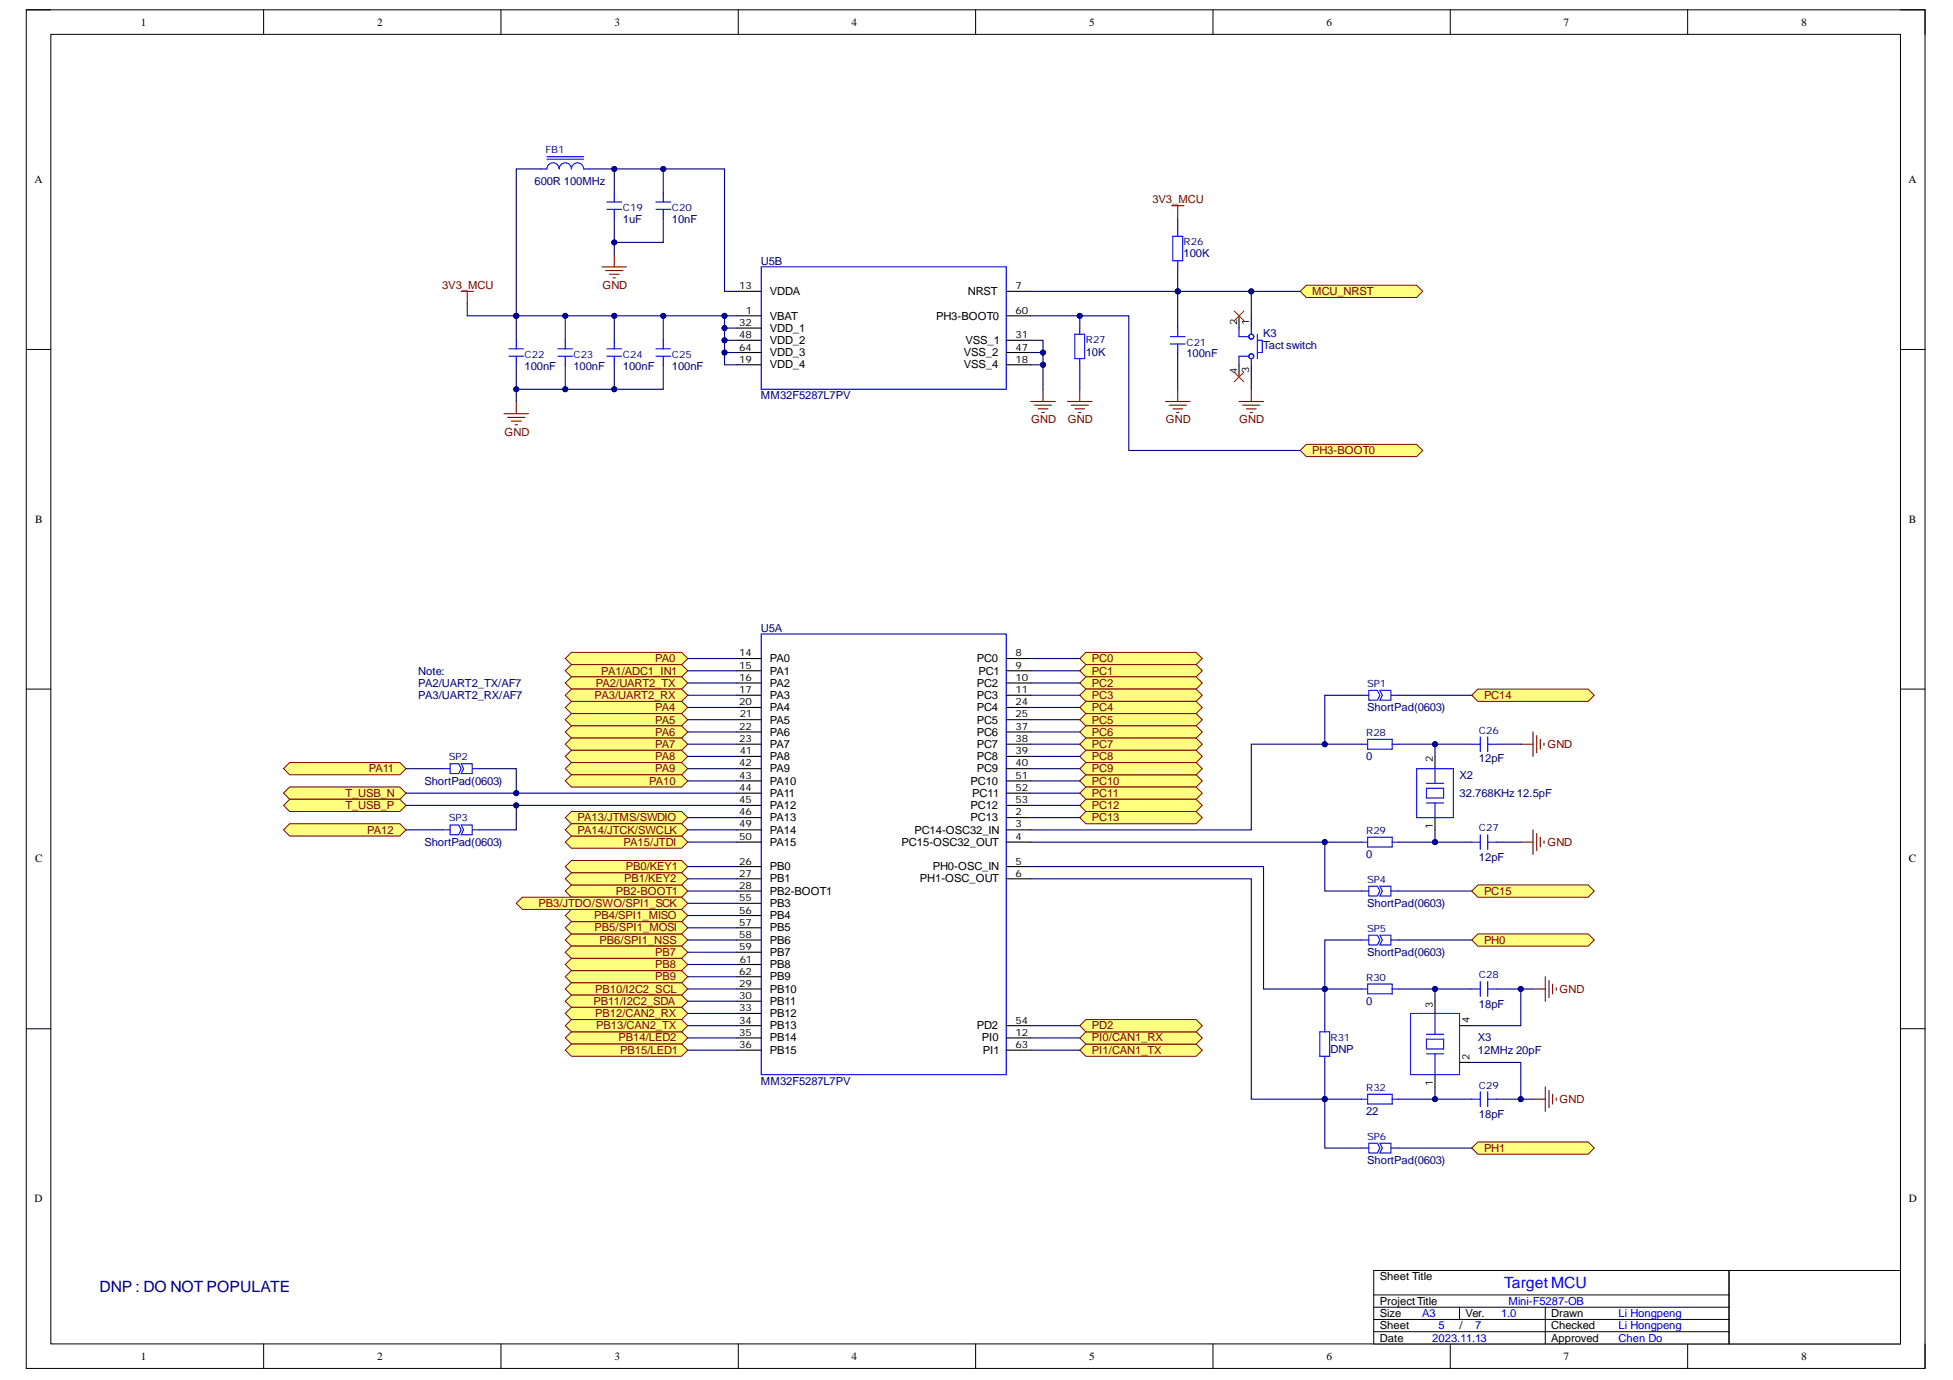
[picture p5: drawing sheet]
<svg xmlns="http://www.w3.org/2000/svg" width="297mm" height="210mm" viewBox="0 0 297 210" stroke-linecap="round" stroke-linejoin="round" font-family="sans-serif">
<defs><g id="words">
<text font-size="2.4" fill="#000080" x="15.1" y="196.4">DNP : DO NOT POPULATE</text>
<text font-size="2.4" fill="#00f" x="228.8" y="195.9">Target MCU</text>
<g font-size="1.7">
<text x="21.4" y="3.9">1</text>
<text x="57.4" y="3.9">2</text>
<text x="93.5" y="3.9">3</text>
<text x="129.5" y="3.9">4</text>
<text x="165.6" y="3.9">5</text>
<text x="201.8" y="3.9">6</text>
<text x="237.8" y="3.9">7</text>
<text x="273.9" y="3.9">8</text>
<text x="5.2" y="27.9">A</text>
<text x="290.3" y="27.9">A</text>
<text x="117.1" y="44.9">VDDA</text>
<text x="147.2" y="44.9">NRST</text>
<text x="117.1" y="48.6">VBAT</text>
<text x="117.1" y="50.5">VDD_1</text>
<text x="117.1" y="52.3">VDD_2</text>
<text x="142.4" y="48.6">PH3-BOOT0</text>
<text x="146.9" y="52.3">VSS_1</text>
<text x="117.1" y="56">VDD_4</text>
<text x="117.1" y="54.2">VDD_3</text>
<text x="146.6" y="56">VSS_4</text>
<text x="146.6" y="54.2">VSS_2</text>
<text x="5.3" y="79.5">B</text>
<text x="290.3" y="79.5">B</text>
<text x="117.1" y="100.8">PA0</text>
<text x="148.6" y="100.8">PC0</text>
<text x="117.1" y="102.6">PA1</text>
<text x="117.1" y="104.5">PA2</text>
<text x="117.1" y="106.3">PA3</text>
<text x="148.6" y="104.5">PC2</text>
<text x="148.6" y="106.3">PC3</text>
<text x="148.8" y="102.6">PC1</text>
<text x="117.1" y="108.2">PA4</text>
<text x="117.1" y="110.1">PA5</text>
<text x="117.1" y="111.9">PA6</text>
<text x="117.1" y="113.8">PA7</text>
<text x="148.6" y="108.2">PC4</text>
<text x="148.6" y="110.1">PC5</text>
<text x="148.6" y="111.9">PC6</text>
<text x="148.6" y="113.8">PC7</text>
<text x="117.1" y="115.6">PA8</text>
<text x="117.1" y="117.5">PA9</text>
<text x="117.1" y="119.4">PA10</text>
<text x="147.6" y="119.4">PC10</text>
<text x="148.6" y="115.6">PC8</text>
<text x="148.6" y="117.5">PC9</text>
<text x="117.1" y="121.2">PA11</text>
<text x="117.1" y="123.1">PA12</text>
<text x="117.1" y="124.9">PA13</text>
<text x="147.6" y="124.9">PC13</text>
<text x="147.6" y="123.1">PC12</text>
<text x="147.9" y="121.2">PC11</text>
<text x="5.3" y="131.2">C</text>
<text x="117.1" y="126.8">PA14</text>
<text x="117.1" y="128.7">PA15</text>
<text x="137.1" y="128.7">PC15-OSC32_OUT</text>
<text x="139.1" y="126.8">PC14-OSC32_IN</text>
<text x="290.3" y="131.2">C</text>
<text x="117.1" y="132.4">PB0</text>
<text x="117.1" y="134.2">PB1</text>
<text x="117.1" y="136.1">PB2-BOOT1</text>
<text x="117.1" y="138">PB3</text>
<text x="139.9" y="134.2">PH1-OSC_OUT</text>
<text x="141.9" y="132.4">PH0-OSC_IN</text>
<text x="117.1" y="139.8">PB4</text>
<text x="117.1" y="141.7">PB5</text>
<text x="117.1" y="143.5">PB6</text>
<text x="117.1" y="145.4">PB7</text>
<text x="117.1" y="147.2">PB8</text>
<text x="117.1" y="149.1">PB9</text>
<text x="117.1" y="151">PB10</text>
<text x="117.1" y="152.8">PB11</text>
<text x="117.1" y="154.7">PB12</text>
<text x="117.1" y="156.5">PB13</text>
<text x="117.1" y="158.4">PB14</text>
<text x="117.1" y="160.4">PB15</text>
<text x="148.6" y="156.5">PD2</text>
<text x="149.3" y="158.4">PI0</text>
<text x="149.5" y="160.4">PI1</text>
<text x="5.2" y="182.8">D</text>
<text x="290.3" y="182.8">D</text>
<text x="209.9" y="194.8">Sheet Title</text>
<text x="209.9" y="198.5">ProjectTitle</text>
<text x="209.9" y="202.2">Sheet</text>
<text x="209.9" y="200.3">Size</text>
<text x="222" y="202.2">/</text>
<text x="222.9" y="200.3">Ver.</text>
<text x="235.9" y="202.2">Checked</text>
<text x="235.9" y="200.3">Drawn</text>
<text x="21.4" y="206.8">1</text>
<text x="57.4" y="206.8">2</text>
<text x="93.5" y="206.8">3</text>
<text x="129.5" y="206.8">4</text>
<text x="165.6" y="206.8">5</text>
<text x="201.8" y="206.8">6</text>
<text x="209.9" y="204.1">Date</text>
<text x="235.9" y="204.1">Approved</text>
<text x="237.8" y="206.8">7</text>
<text x="273.9" y="206.8">8</text>
</g>
<g font-size="1.7" fill="#000080">
<text x="81.3" y="28.1">600R 100MHz</text>
<text x="94.7" y="33.9">1uF</text>
<text x="102.2" y="33.9">10nF</text>
<text x="115.7" y="40.2">U5B</text>
<text x="180" y="39.1">100K</text>
<text x="192.1" y="51.2">K3</text>
<text x="192.1" y="53.1">Tact switch</text>
<text x="79.8" y="56.2">100nF</text>
<text x="87.2" y="56.2">100nF</text>
<text x="94.7" y="56.2">100nF</text>
<text x="102.2" y="56.2">100nF</text>
<text x="165.1" y="54.2">10K</text>
<text x="180.4" y="54.3">100nF</text>
<text x="115.7" y="60.7">MM32F5287L7PV</text>
<text x="115.7" y="96.1">U5A</text>
<text x="63.6" y="104.5">PA2/UART2_TX/AF7</text>
<text x="63.6" y="102.6">Note:</text>
<text x="63.6" y="106.3">PA3/UART2_RX/AF7</text>
<text x="207.9" y="108.2">ShortPad(0603)</text>
<text x="64.5" y="119.4">ShortPad(0603)</text>
<text x="207.8" y="115.6">0</text>
<text x="222" y="118.4">X2</text>
<text x="224.9" y="116">12pF</text>
<text x="222" y="121.2">32.768KHz 12.5pF</text>
<text x="64.5" y="128.7">ShortPad(0603)</text>
<text x="207.8" y="130.5">0</text>
<text x="224.9" y="130.9">12pF</text>
<text x="207.9" y="138">ShortPad(0603)</text>
<text x="207.9" y="145.4">ShortPad(0603)</text>
<text x="207.8" y="152.8">0</text>
<text x="224.9" y="153.3">18pF</text>
<text x="202.4" y="160.1">DNP</text>
<text x="224.8" y="158.4">X3</text>
<text x="224.8" y="160.4">12MHz 20pF</text>
<text x="115.7" y="165">MM32F5287L7PV</text>
<text x="207.8" y="169.6">22</text>
<text x="224.9" y="170">18pF</text>
<text x="207.9" y="177.1">ShortPad(0603)</text>
</g>
<g font-size="1.7" fill="#800000">
<text x="175.3" y="30.9">3V3_MCU</text>
<text x="67.3" y="44">3V3_MCU</text>
<text x="91.6" y="44">GND</text>
<text x="199.6" y="44.9">MCU_NRST</text>
<text x="156.8" y="64.4">GND</text>
<text x="162.4" y="64.4">GND</text>
<text x="177.3" y="64.4">GND</text>
<text x="188.5" y="64.4">GND</text>
<text x="76.7" y="66.3">GND</text>
<text x="199.6" y="69.1">PH3-BOOT0</text>
<text x="99.7" y="100.8">PA0</text>
<text x="166.1" y="100.8">PC0</text>
<text x="90.4" y="106.3">PA3/UART2_RX</text>
<text x="90.6" y="104.5">PA2/UART2_TX</text>
<text x="91.5" y="102.6">PA1/ADC1_IN1</text>
<text x="166.1" y="102.6">PC1</text>
<text x="166.1" y="104.5">PC2</text>
<text x="166.1" y="106.3">PC3</text>
<text x="225.7" y="106.3">PC14</text>
<text x="99.7" y="108.2">PA4</text>
<text x="99.7" y="110.1">PA5</text>
<text x="99.7" y="111.9">PA6</text>
<text x="99.7" y="113.8">PA7</text>
<text x="166.1" y="108.2">PC4</text>
<text x="166.1" y="110.1">PC5</text>
<text x="166.1" y="111.9">PC6</text>
<text x="166.1" y="113.8">PC7</text>
<text x="235.4" y="113.8">GND</text>
<text x="56.1" y="117.5">PA11</text>
<text x="98.7" y="119.4">PA10</text>
<text x="99.7" y="115.6">PA8</text>
<text x="99.7" y="117.5">PA9</text>
<text x="166.1" y="119.4">PC10</text>
<text x="166.1" y="115.6">PC8</text>
<text x="166.1" y="117.5">PC9</text>
<text x="52.5" y="121.2">T_USB_N</text>
<text x="52.5" y="123.1">T_USB_P</text>
<text x="87.8" y="124.9">PA13/JTMS/SWDIO</text>
<text x="166.1" y="121.2">PC11</text>
<text x="166.1" y="123.1">PC12</text>
<text x="166.1" y="124.9">PC13</text>
<text x="55.8" y="126.8">PA12</text>
<text x="87.8" y="126.8">PA14/JTCK/SWCLK</text>
<text x="94.8" y="128.7">PA15/JTDI</text>
<text x="235.4" y="128.7">GND</text>
<text x="81.9" y="138">PB3/JTDO/SWO/SPI1_SCK</text>
<text x="93.6" y="136.1">PB2-BOOT1</text>
<text x="94.9" y="134.2">PB1/KEY2</text>
<text x="95.2" y="132.4">PB0/KEY1</text>
<text x="225.7" y="136.1">PC15</text>
<text x="90.4" y="139.8">PB4/SPI1_MISO</text>
<text x="90.4" y="141.7">PB5/SPI1_MOSI</text>
<text x="91.2" y="143.5">PB6/SPI1_NSS</text>
<text x="225.7" y="143.5">PH0</text>
<text x="99.7" y="149.1">PB9</text>
<text x="99.7" y="145.4">PB7</text>
<text x="99.7" y="147.2">PB8</text>
<text x="90.3" y="152.8">PB11/I2C2_SDA</text>
<text x="90.5" y="151">PB10/I2C2_SCL</text>
<text x="90.5" y="154.7">PB12/CAN2_RX</text>
<text x="237.2" y="151">GND</text>
<text x="90.7" y="156.5">PB13/CAN2_TX</text>
<text x="94.1" y="158.4">PB14/LED2</text>
<text x="94.3" y="160.4">PB15/LED1</text>
<text x="166.1" y="160.4">PI1/CAN1_TX</text>
<text x="166.1" y="158.4">PI0/CAN1_RX</text>
<text x="166.1" y="156.5">PD2</text>
<text x="237.2" y="167.8">GND</text>
<text x="225.7" y="175.2">PH1</text>
</g>
<g font-size="1.7" fill="#00f">
<text x="216.3" y="200.3">A3</text>
<text x="218.8" y="202.2">5</text>
<text x="224.4" y="202.2">7</text>
<text x="228.3" y="200.3">1.0</text>
<text x="229.4" y="198.5">Mini-F5287-OB</text>
<text x="246.2" y="200.3">Li Hongpeng</text>
<text x="246.2" y="202.2">Li Hongpeng</text>
<text x="217.8" y="204.1">2023.11.13</text>
<text x="246.2" y="204.1">Chen Do</text>
</g>
<g font-size="1.5" fill="#000080">
<text x="83" y="23.3">FB1</text>
<text x="94.7" y="32.1">C19</text>
<text x="102.2" y="32.1">C20</text>
<text x="180" y="37.3">R26</text>
<text x="165.1" y="52.2">R27</text>
<text x="180.4" y="52.6">C21</text>
<text x="79.8" y="54.4">C22</text>
<text x="87.2" y="54.4">C23</text>
<text x="94.7" y="54.4">C24</text>
<text x="102.2" y="54.4">C25</text>
<text x="207.9" y="104.5">SP1</text>
<text x="207.8" y="111.9">R28</text>
<text x="224.9" y="111.6">C26</text>
<text x="68.3" y="115.6">SP2</text>
<text x="68.3" y="124.9">SP3</text>
<text x="207.8" y="126.8">R29</text>
<text x="224.9" y="126.5">C27</text>
<text x="207.9" y="134.3">SP4</text>
<text x="207.9" y="141.8">SP5</text>
<text x="207.8" y="149.2">R30</text>
<text x="224.9" y="148.8">C28</text>
<text x="202.4" y="158.3">R31</text>
<text x="207.8" y="165.9">R32</text>
<text x="224.9" y="165.6">C29</text>
<text x="207.9" y="173.4">SP6</text>
</g>
<g font-size="1.5">
<text x="112.4" y="44">13</text>
<text x="113.4" y="47.8">1</text>
<text x="154.5" y="44">7</text>
<text x="154.5" y="47.8">60</text>
<text x="112.4" y="49.6">32</text>
<text x="112.4" y="51.5">48</text>
<text x="112.4" y="53.3">64</text>
<text x="154.5" y="51.5">31</text>
<text x="154.5" y="53.3">47</text>
<text x="188.1" y="49.4" transform="rotate(-90 188.1 49.4)">2</text>
<text x="190" y="49.4" transform="rotate(-90 190 49.4)">1</text>
<text x="112.4" y="55.2">19</text>
<text x="154.5" y="55.2">18</text>
<text x="188.1" y="56.9" transform="rotate(-90 188.1 56.9)">4</text>
<text x="190" y="56.8" transform="rotate(-90 190 56.8)">3</text>
<text x="112.4" y="99.8">14</text>
<text x="112.4" y="101.7">15</text>
<text x="154.5" y="99.8">8</text>
<text x="154.5" y="101.7">9</text>
<text x="112.4" y="103.5">16</text>
<text x="112.4" y="105.4">17</text>
<text x="112.4" y="107.3">20</text>
<text x="154.5" y="103.5">10</text>
<text x="154.5" y="105.4">11</text>
<text x="154.5" y="107.3">24</text>
<text x="112.4" y="111">22</text>
<text x="112.4" y="112.8">23</text>
<text x="112.5" y="109.1">21</text>
<text x="154.5" y="109.1">25</text>
<text x="154.5" y="111">37</text>
<text x="154.5" y="112.8">38</text>
<text x="112.4" y="116.6">42</text>
<text x="112.4" y="118.4">43</text>
<text x="112.5" y="114.7">41</text>
<text x="154.5" y="114.7">39</text>
<text x="154.5" y="116.6">40</text>
<text x="154.5" y="118.4">51</text>
<text x="217.9" y="116" transform="rotate(-90 217.9 116)">2</text>
<text x="112.4" y="120.3">44</text>
<text x="112.4" y="122.1">45</text>
<text x="112.4" y="124">46</text>
<text x="112.4" y="125.9">49</text>
<text x="154.5" y="124">2</text>
<text x="154.5" y="120.3">52</text>
<text x="154.5" y="122.1">53</text>
<text x="154.5" y="125.9">3</text>
<text x="112.4" y="131.5">26</text>
<text x="112.4" y="127.7">50</text>
<text x="154.5" y="127.7">4</text>
<text x="154.5" y="131.5">5</text>
<text x="217.9" y="126.1" transform="rotate(-90 217.9 126.1)">1</text>
<text x="112.4" y="133.4">27</text>
<text x="112.4" y="135.2">28</text>
<text x="112.4" y="137.1">55</text>
<text x="154.5" y="133.4">6</text>
<text x="112.4" y="139">56</text>
<text x="112.4" y="140.8">57</text>
<text x="112.4" y="142.7">58</text>
<text x="112.4" y="144.5">59</text>
<text x="112.4" y="148.3">62</text>
<text x="112.5" y="146.4">61</text>
<text x="112.4" y="150.1">29</text>
<text x="112.4" y="152">30</text>
<text x="112.4" y="153.8">33</text>
<text x="112.4" y="155.7">34</text>
<text x="154.5" y="155.7">54</text>
<text x="217.9" y="153.3" transform="rotate(-90 217.9 153.3)">3</text>
<text x="223.5" y="155.6" transform="rotate(-90 223.5 155.6)">4</text>
<text x="112.4" y="157.6">35</text>
<text x="112.4" y="159.4">36</text>
<text x="154.5" y="157.6">12</text>
<text x="154.5" y="159.4">63</text>
<text x="223.5" y="161.2" transform="rotate(-90 223.5 161.2)">2</text>
<text x="217.9" y="165.2" transform="rotate(-90 217.9 165.2)">1</text>
</g>
</g></defs>
<path d="M4 1.5h288.8v206.6h-288.8z" fill="none" stroke="#000" stroke-width=".15"/>
<path d="M7.7 5.2h281.4v199.2h-281.4z" fill-rule="evenodd" fill="#fff"/>
<g fill="none" stroke="#000" stroke-width=".15">
<path d="M4 1.5h3.7M7.7 5.2h281.4v199.2h-281.4zM40.1 1.5v3.7M76.2 1.5v3.7M112.3 1.5v3.7M148.4 1.5v3.7M184.5 1.5v3.7M220.6 1.5v3.7M256.7 1.5v3.7M289.1 1.5h3.7v3.7M4 53.2h3.7M289.1 53.2h3.7"/>
<path d="M4 104.8h3.7M289.1 104.8h3.7M4 156.5h3.7M289.1 156.5h3.7M40.1 204.4v3.7M76.2 204.4v3.7M112.3 204.4v3.7M148.4 204.4v3.7M184.5 204.4v3.7M220.6 204.4v3.7M256.7 204.4v3.7M292.8 204.4v3.7"/>
</g>
<path d="M208.9 193.2h80.2v11.2h-80.2z" fill-rule="evenodd" fill="#fff"/>
<path d="M208.9 193.2h80.2v11.2h-80.2zM208.9 198.8h54.1M208.9 197h54.1M222 198.8v1.9M235 198.8v5.6M263 193.2v11.2M208.9 202.6h54.1M208.9 200.7h54.1" fill="none" stroke="#000" stroke-width=".15"/>
<path d="M115.8 96.4h37.2v67.1h-37.2z" fill-rule="evenodd" fill="#fff"/>
<path d="M115.8 96.4h37.2v67.1h-37.2z" fill="none" stroke="#00f" stroke-width=".17"/>
<g fill="none" stroke="#000" stroke-width=".17">
<path d="M112.1 100.2h3.7M112.1 102h3.7M112.1 103.9h3.7M112.1 105.7h3.7M112.1 107.6h3.7M112.1 109.5h3.7M112.1 111.3h3.7M112.1 113.2h3.7M112.1 115.1h3.7M112.1 116.9h3.7M112.1 118.8h3.7M153 100.2h3.8"/>
<path d="M153 102h3.8M153 103.9h3.8M153 105.7h3.8M153 107.6h3.8M153 109.5h3.8M153 111.3h3.8M153 113.2h3.8M153 115.1h3.8M153 116.9h3.8M153 118.8h3.8M112.1 124.4h3.7M112.1 131.8h3.7"/>
<path d="M112.1 133.7h3.7M112.1 135.5h3.7M112.1 120.6h3.7M112.1 122.5h3.7M112.1 126.2h3.7M112.1 128.1h3.7M112.1 137.4h3.7M112.1 139.3h3.7M153 124.4h3.8M153 131.8h3.8M153 133.7h3.8M153 120.6h3.8"/>
<path d="M153 122.5h3.8M153 126.2h3.8M153 128.1h3.8M112.1 157.9h3.7M112.1 150.4h3.7M112.1 152.3h3.7M112.1 154.1h3.7M112.1 156h3.7M112.1 159.7h3.7M112.1 141.1h3.7M112.1 143h3.7M112.1 144.8h3.7"/>
<path d="M112.1 146.7h3.7M112.1 148.6h3.7M153 157.9h3.8M153 156h3.8M153 159.7h3.8"/>
</g>
<path d="M115.8 40.6h37.2v18.6h-37.2z" fill-rule="evenodd" fill="#fff"/>
<g fill="none" stroke="#00f" stroke-width=".17">
<path d="M82.3 25.7h.9a.93 .93 0 0 1 .9-.9 .93 .93 0 0 1 .9 .9 .93 .93 0 0 1 1-.9 .93 .93 0 0 1 .9 .9 .93 .93 0 0 1 .9-.9 .93 .93 0 0 1 1 .9h.9M83.2 24.2h5.6M83.2 23.8h5.6M92.3 31.8h2.2M92.3 30.7h2.2M93.4 29.4v1.3M93.4 31.8v1.3M99.8 31.8h2.2M99.8 30.7h2.2M100.9 29.4v1.3M100.9 31.8v1.3M178.4 35.9h1.5v3.8h-1.5z"/>
<path d="M179.1 35v.9M179.1 39.7v.9M77.4 54.2h2.2M77.4 53.1h2.2M78.5 51.8v1.3M78.5 54.2v1.3M84.9 54.2h2.2M84.9 53.1h2.2M86 51.8v1.3M86 54.2v1.3M92.3 54.2h2.2M92.3 53.1h2.2"/>
<path d="M93.4 51.8v1.3M93.4 54.2v1.3M99.8 54.2h2.2M99.8 53.1h2.2M100.9 51.8v1.3M100.9 54.2v1.3M115.8 40.6h37.2v18.6h-37.2zM163.5 50.8h1.5v3.8h-1.5zM164.2 49.9v.9M164.2 54.6v.9M178 52.3h2.2M178 51.2h2.2"/>
<path d="M179.1 49.9v1.3M179.1 52.3v1.3"/>
</g>
<path d="M112.1 48h3.7M112.1 44.3h3.7M112.1 55.5h3.7M112.1 51.8h3.7M112.1 49.9h3.7M112.1 53.6h3.7M153 48h3.8M153 44.3h3.8M153 55.5h3.8M153 51.8h3.8M153 53.6h3.8" fill="none" stroke="#000" stroke-width=".17"/>
<g fill="none" stroke="#800000" stroke-width=".17">
<path d="M93.4 38.7v1.9M70.1 44.3h1.9M71.1 44.3v1.9M91.6 40.6h3.7M92.1 41.2h2.6M92.7 41.7h1.5M93.2 42.3h.4M158.6 59.2v1.9M164.2 59.2v1.9M76.7 62.9h3.7M77.2 63.5h2.6M77.8 64h1.5"/>
<path d="M78.3 64.6h.4M78.5 61.1v1.8M156.8 61.1h3.7M157.3 61.6h2.6M157.9 62.2h1.5M158.4 62.7h.4M162.4 61.1h3.7M162.9 61.6h2.6M163.5 62.2h1.5M164 62.7h.4"/>
</g>
<path d="M197.8 68.5l.9-.9h16.8l.9 .9-.9 .9h-16.8z" fill-rule="evenodd" fill="#ffff80"/>
<path d="M197.8 68.5l.9-.9h16.8l.9 .9-.9 .9h-16.8z" fill="none" stroke="#800000" stroke-width=".15"/>
<path d="M178.2 31.3h1.9M179.1 31.3v1.8M179.1 59.2v1.9M190.3 59.2v1.9M177.3 61.1h3.7M177.8 61.6h2.6M178.4 62.2h1.5M178.9 62.7h.4M188.4 61.1h3.8M189 61.6h2.6M189.6 62.2h1.5M190.1 62.7h.4" fill="none" stroke="#800000" stroke-width=".17"/>
<g fill="none" stroke="#00f" stroke-width=".17">
<path d="M188.4 49.9v1.3h1.5M189.9 54.2h-1.5v1.3M190.3 49.9v.9M190.3 54.6v.9M191.2 50.8v3.8M191.2 51.8h.8v1.8h-.8"/>
<circle cx="190.3" cy="54.2" r=".38"/>
<circle cx="190.3" cy="51.2" r=".38"/>
<circle cx="190.3" cy="51.2" r=".37"/>
<circle cx="190.3" cy="54.2" r=".37"/>
</g>
<path d="M188.4 48v1.9M188.4 55.5v1.9M190.3 48v1.9M190.3 55.5v1.9" fill="none" stroke="#000" stroke-width=".17"/>
<path d="M187.7 47.3l1.5 1.5M187.7 56.6l1.5 1.5M189.2 47.3l-1.5 1.5M189.2 56.6l-1.5 1.5" fill="none" stroke="#f00" stroke-width=".15"/>
<path d="M198.7 43.4h16.8l.9 .9-.9 1h-16.8l-.9-1z" fill-rule="evenodd" fill="#ffff80"/>
<path d="M198.7 43.4h16.8l.9 .9-.9 1h-16.8l-.9-1z" fill="none" stroke="#800000" stroke-width=".15"/>
<path d="M207.1 113.2h.9M207.1 105.8h1.1M208 112.5h3.7v1.4h-3.7zM211.5 105.8h1.2M211.7 113.2h1M207.1 128.1h.9M208 127.3h3.7v1.5h-3.7zM211.7 128.1h1M200.7 156.9h1.5v3.8h-1.5zM201.5 156v.9M201.5 160.7v.9" fill="none" stroke="#00f" stroke-width=".17"/>
<path d="M208.2 105h1.3l.4 .8-.4 .7h-1.3z" fill-rule="evenodd" fill="#fff"/>
<path d="M208.2 105h1.3l.4 .8-.4 .7h-1.3z" fill="none" stroke="#00f" stroke-width=".17"/>
<path d="M209.9 105h1.6v1.5h-1.6l.3-.7z" fill-rule="evenodd" fill="#fff"/>
<path d="M209.9 105h1.6v1.5h-1.6l.3-.7zM207.1 135.5h1.1M211.5 135.5h1.2" fill="none" stroke="#00f" stroke-width=".17"/>
<path d="M208.2 134.8h1.3l.4 .7-.4 .8h-1.3z" fill-rule="evenodd" fill="#fff"/>
<path d="M208.2 134.8h1.3l.4 .7-.4 .8h-1.3z" fill="none" stroke="#00f" stroke-width=".17"/>
<path d="M209.9 134.8h1.6v1.5h-1.6l.3-.8z" fill-rule="evenodd" fill="#fff"/>
<path d="M209.9 134.8h1.6v1.5h-1.6l.3-.8z" fill="none" stroke="#00f" stroke-width=".17"/>
<path d="M218.3 115.1v1.8M218.3 124.4v1.8" fill="none" stroke="#000" stroke-width=".17"/>
<path d="M215.5 116.9h5.6v7.5h-5.6z" fill-rule="evenodd" fill="#fff"/>
<g fill="none" stroke="#00f" stroke-width=".17">
<path d="M215.5 116.9h5.6v7.5h-5.6zM217 119.9h2.6v1.5h-2.6zM217 119.2h2.6M218.3 116.9v2.3M223.8 113.2h1.3M225.1 112.1v2.2M226.3 112.1v2.2M226.3 113.2h1.3M217 122.1h2.6M218.3 122.1v2.3M223.8 128.1h1.3M225.1 127v2.2"/>
<path d="M226.3 127v2.2M226.3 128.1h1.3"/>
</g>
<path d="M231.3 113.2h1.9M233.2 111.3v3.8M233.7 111.9v2.6M234.3 112.5v1.4M234.8 113v.4M231.3 128.1h1.9M233.2 126.2v3.8M233.7 126.8v2.6M234.3 127.3v1.5M234.8 127.9v.4" fill="none" stroke="#800000" stroke-width=".17"/>
<path d="M224.8 104.8h16.7l1 1-1 .9h-16.7l-1-.9z" fill-rule="evenodd" fill="#ffff80"/>
<path d="M224.8 104.8h16.7l1 1-1 .9h-16.7l-1-.9z" fill="none" stroke="#800000" stroke-width=".15"/>
<path d="M223.8 135.5l1-.9h16.7l1 .9-1 1h-16.7z" fill-rule="evenodd" fill="#ffff80"/>
<path d="M223.8 135.5l1-.9h16.7l1 .9-1 1h-16.7z" fill="none" stroke="#800000" stroke-width=".15"/>
<path d="M214.5 154.1h7.5v9.4h-7.5z" fill-rule="evenodd" fill="#fff"/>
<g fill="none" stroke="#00f" stroke-width=".17">
<path d="M214.5 154.1h7.5v9.4h-7.5zM217 158.1h2.6v1.4h-2.6zM217 157.3h2.6M218.3 154.1v3.2M223.8 150.4h1.3M225.1 149.3v2.2M226.3 149.3v2.2M226.3 150.4h1.3M217 160.3h2.6M218.3 160.3v3.2M223.8 167.2h1.3M225.1 166.1v2.2"/>
<path d="M226.3 166.1v2.2M226.3 167.2h1.3"/>
</g>
<path d="M218.3 152.3v1.8M222 156h1.8M218.3 163.5v1.8M222 161.6h1.8" fill="none" stroke="#000" stroke-width=".17"/>
<path d="M233.2 150.4h1.8M235 148.6v3.7M235.6 149.1v2.6M236.1 149.7v1.5M236.7 150.2v.4M233.2 167.2h1.8M235 165.3v3.7M235.6 165.9v2.6M236.1 166.4v1.5M236.7 167v.4" fill="none" stroke="#800000" stroke-width=".17"/>
<path d="M223.8 174.6l1-.9h16.7l1 .9-1 1h-16.7z" fill-rule="evenodd" fill="#ffff80"/>
<path d="M223.8 174.6l1-.9h16.7l1 .9-1 1h-16.7z" fill="none" stroke="#800000" stroke-width=".15"/>
<path d="M207.1 167.2h.9M207.1 174.6h1.1M208 166.4h3.7v1.5h-3.7zM211.5 174.6h1.2M211.7 167.2h1" fill="none" stroke="#00f" stroke-width=".17"/>
<path d="M208.2 173.9h1.3l.4 .7-.4 .8h-1.3z" fill-rule="evenodd" fill="#fff"/>
<path d="M208.2 173.9h1.3l.4 .7-.4 .8h-1.3z" fill="none" stroke="#00f" stroke-width=".17"/>
<path d="M209.9 173.9h1.6v1.5h-1.6l.3-.8z" fill-rule="evenodd" fill="#fff"/>
<path d="M207.1 143h1.1M211.5 143h1.2M209.9 173.9h1.6v1.5h-1.6l.3-.8z" fill="none" stroke="#00f" stroke-width=".17"/>
<path d="M208.2 142.2h1.3l.4 .8-.4 .7h-1.3z" fill-rule="evenodd" fill="#fff"/>
<path d="M208.2 142.2h1.3l.4 .8-.4 .7h-1.3z" fill="none" stroke="#00f" stroke-width=".17"/>
<path d="M209.9 142.2h1.6v1.5h-1.6l.3-.7z" fill-rule="evenodd" fill="#fff"/>
<path d="M209.9 142.2h1.6v1.5h-1.6l.3-.7z" fill="none" stroke="#00f" stroke-width=".17"/>
<path d="M223.8 143l1-.9h16.7l1 .9-1 .9h-16.7z" fill-rule="evenodd" fill="#ffff80"/>
<path d="M223.8 143l1-.9h16.7l1 .9-1 .9h-16.7z" fill="none" stroke="#800000" stroke-width=".15"/>
<path d="M86 135.5l.9-.9h16.8l.9 .9-.9 1h-16.8z" fill-rule="evenodd" fill="#ffff80"/>
<path d="M86 135.5l.9-.9h16.8l.9 .9-.9 1h-16.8z" fill="none" stroke="#800000" stroke-width=".15"/>
<path d="M86 100.2l.9-1h16.8l.9 1-.9 .9h-16.8z" fill-rule="evenodd" fill="#ffff80"/>
<path d="M86 100.2l.9-1h16.8l.9 1-.9 .9h-16.8z" fill="none" stroke="#800000" stroke-width=".15"/>
<path d="M86 107.6l.9-.9h16.8l.9 .9-.9 .9h-16.8z" fill-rule="evenodd" fill="#ffff80"/>
<path d="M86 107.6l.9-.9h16.8l.9 .9-.9 .9h-16.8z" fill="none" stroke="#800000" stroke-width=".15"/>
<path d="M86 109.5l.9-1h16.8l.9 1-.9 .9h-16.8z" fill-rule="evenodd" fill="#ffff80"/>
<path d="M86 109.5l.9-1h16.8l.9 1-.9 .9h-16.8z" fill="none" stroke="#800000" stroke-width=".15"/>
<path d="M86 111.3l.9-.9h16.8l.9 .9-.9 1h-16.8z" fill-rule="evenodd" fill="#ffff80"/>
<path d="M86 111.3l.9-.9h16.8l.9 .9-.9 1h-16.8z" fill="none" stroke="#800000" stroke-width=".15"/>
<path d="M86 113.2l.9-.9h16.8l.9 .9-.9 .9h-16.8z" fill-rule="evenodd" fill="#ffff80"/>
<path d="M86 113.2l.9-.9h16.8l.9 .9-.9 .9h-16.8z" fill="none" stroke="#800000" stroke-width=".15"/>
<path d="M86 115.1l.9-1h16.8l.9 1-.9 .9h-16.8z" fill-rule="evenodd" fill="#ffff80"/>
<path d="M86 115.1l.9-1h16.8l.9 1-.9 .9h-16.8z" fill="none" stroke="#800000" stroke-width=".15"/>
<path d="M86 116.9l.9-.9h16.8l.9 .9-.9 .9h-16.8z" fill-rule="evenodd" fill="#ffff80"/>
<path d="M86 116.9l.9-.9h16.8l.9 .9-.9 .9h-16.8z" fill="none" stroke="#800000" stroke-width=".15"/>
<path d="M86 118.8l.9-1h16.8l.9 1-.9 .9h-16.8z" fill-rule="evenodd" fill="#ffff80"/>
<path d="M86 118.8l.9-1h16.8l.9 1-.9 .9h-16.8z" fill="none" stroke="#800000" stroke-width=".15"/>
<path d="M86 102l.9-.9h16.8l.9 .9-.9 1h-16.8z" fill-rule="evenodd" fill="#ffff80"/>
<path d="M86 102l.9-.9h16.8l.9 .9-.9 1h-16.8z" fill="none" stroke="#800000" stroke-width=".15"/>
<path d="M86 103.9l.9-.9h16.8l.9 .9-.9 .9h-16.8z" fill-rule="evenodd" fill="#ffff80"/>
<path d="M86 103.9l.9-.9h16.8l.9 .9-.9 .9h-16.8z" fill="none" stroke="#800000" stroke-width=".15"/>
<path d="M86 105.7l.9-.9h16.8l.9 .9-.9 1h-16.8z" fill-rule="evenodd" fill="#ffff80"/>
<path d="M86 105.7l.9-.9h16.8l.9 .9-.9 1h-16.8z" fill="none" stroke="#800000" stroke-width=".15"/>
<path d="M44.1 119.7h16.7l1 .9-1 1h-16.7l-1-1z" fill-rule="evenodd" fill="#ffff80"/>
<path d="M44.1 119.7h16.7l1 .9-1 1h-16.7l-1-1z" fill="none" stroke="#800000" stroke-width=".15"/>
<path d="M43.1 122.5l1-.9h16.7l1 .9-1 .9h-16.7z" fill-rule="evenodd" fill="#ffff80"/>
<path d="M43.1 122.5l1-.9h16.7l1 .9-1 .9h-16.7z" fill="none" stroke="#800000" stroke-width=".15"/>
<path d="M43.1 116.9l1-.9h16.7l1 .9-1 .9h-16.7z" fill-rule="evenodd" fill="#ffff80"/>
<path d="M43.1 116.9l1-.9h16.7l1 .9-1 .9h-16.7z" fill="none" stroke="#800000" stroke-width=".15"/>
<path d="M44.1 125.3h16.7l1 .9-1 1h-16.7l-1-1z" fill-rule="evenodd" fill="#ffff80"/>
<path d="M44.1 125.3h16.7l1 .9-1 1h-16.7l-1-1z" fill="none" stroke="#800000" stroke-width=".15"/>
<path d="M67.3 116.9h1.2M71.8 116.9h1.1" fill="none" stroke="#00f" stroke-width=".17"/>
<path d="M68.5 116.2h1.3l.3 .7-.3 .8h-1.3z" fill-rule="evenodd" fill="#fff"/>
<path d="M68.5 116.2h1.3l.3 .7-.3 .8h-1.3z" fill="none" stroke="#00f" stroke-width=".17"/>
<path d="M70.1 116.2h1.7v1.5h-1.7l.4-.8z" fill-rule="evenodd" fill="#fff"/>
<path d="M70.1 116.2h1.7v1.5h-1.7l.4-.8zM67.3 126.2h1.2M71.8 126.2h1.1" fill="none" stroke="#00f" stroke-width=".17"/>
<path d="M68.5 125.5h1.3l.3 .7-.3 .8h-1.3z" fill-rule="evenodd" fill="#fff"/>
<path d="M68.5 125.5h1.3l.3 .7-.3 .8h-1.3z" fill="none" stroke="#00f" stroke-width=".17"/>
<path d="M70.1 125.5h1.7v1.5h-1.7l.4-.8z" fill-rule="evenodd" fill="#fff"/>
<path d="M70.1 125.5h1.7v1.5h-1.7l.4-.8z" fill="none" stroke="#00f" stroke-width=".17"/>
<path d="M164.2 100.2l1-1h16.7l1 1-1 .9h-16.7z" fill-rule="evenodd" fill="#ffff80"/>
<path d="M164.2 100.2l1-1h16.7l1 1-1 .9h-16.7z" fill="none" stroke="#800000" stroke-width=".15"/>
<path d="M164.2 102l1-.9h16.7l1 .9-1 1h-16.7z" fill-rule="evenodd" fill="#ffff80"/>
<path d="M164.2 102l1-.9h16.7l1 .9-1 1h-16.7z" fill="none" stroke="#800000" stroke-width=".15"/>
<path d="M164.2 103.9l1-.9h16.7l1 .9-1 .9h-16.7z" fill-rule="evenodd" fill="#ffff80"/>
<path d="M164.2 103.9l1-.9h16.7l1 .9-1 .9h-16.7z" fill="none" stroke="#800000" stroke-width=".15"/>
<path d="M165.2 104.8h16.7l1 1-1 .9h-16.7l-1-.9z" fill-rule="evenodd" fill="#ffff80"/>
<path d="M165.2 104.8h16.7l1 1-1 .9h-16.7l-1-.9z" fill="none" stroke="#800000" stroke-width=".15"/>
<path d="M164.2 107.6l1-.9h16.7l1 .9-1 .9h-16.7z" fill-rule="evenodd" fill="#ffff80"/>
<path d="M164.2 107.6l1-.9h16.7l1 .9-1 .9h-16.7z" fill="none" stroke="#800000" stroke-width=".15"/>
<path d="M164.2 109.5l1-1h16.7l1 1-1 .9h-16.7z" fill-rule="evenodd" fill="#ffff80"/>
<path d="M164.2 109.5l1-1h16.7l1 1-1 .9h-16.7z" fill="none" stroke="#800000" stroke-width=".15"/>
<path d="M164.2 111.3l1-.9h16.7l1 .9-1 1h-16.7z" fill-rule="evenodd" fill="#ffff80"/>
<path d="M164.2 111.3l1-.9h16.7l1 .9-1 1h-16.7z" fill="none" stroke="#800000" stroke-width=".15"/>
<path d="M164.2 113.2l1-.9h16.7l1 .9-1 .9h-16.7z" fill-rule="evenodd" fill="#ffff80"/>
<path d="M164.2 113.2l1-.9h16.7l1 .9-1 .9h-16.7z" fill="none" stroke="#800000" stroke-width=".15"/>
<path d="M164.2 118.8l1-.9h16.7l1 .9-1 .9h-16.7z" fill-rule="evenodd" fill="#ffff80"/>
<path d="M164.2 118.8l1-.9h16.7l1 .9-1 .9h-16.7z" fill="none" stroke="#800000" stroke-width=".15"/>
<path d="M164.2 120.6l1-.9h16.7l1 .9-1 1h-16.7z" fill-rule="evenodd" fill="#ffff80"/>
<path d="M164.2 120.6l1-.9h16.7l1 .9-1 1h-16.7z" fill="none" stroke="#800000" stroke-width=".15"/>
<path d="M164.2 122.5l1-.9h16.7l1 .9-1 .9h-16.7z" fill-rule="evenodd" fill="#ffff80"/>
<path d="M164.2 122.5l1-.9h16.7l1 .9-1 .9h-16.7z" fill="none" stroke="#800000" stroke-width=".15"/>
<path d="M164.2 124.4l1-1h16.7l1 1-1 .9h-16.7z" fill-rule="evenodd" fill="#ffff80"/>
<path d="M164.2 124.4l1-1h16.7l1 1-1 .9h-16.7z" fill="none" stroke="#800000" stroke-width=".15"/>
<path d="M164.2 115.1l1-1h16.7l1 1-1 .9h-16.7z" fill-rule="evenodd" fill="#ffff80"/>
<path d="M164.2 115.1l1-1h16.7l1 1-1 .9h-16.7z" fill="none" stroke="#800000" stroke-width=".15"/>
<path d="M164.2 116.9l1-.9h16.7l1 .9-1 1h-16.7z" fill-rule="evenodd" fill="#ffff80"/>
<path d="M164.2 116.9l1-.9h16.7l1 .9-1 1h-16.7z" fill="none" stroke="#800000" stroke-width=".15"/>
<path d="M164.2 159.7l1-.9h16.7l1 .9-1 1h-16.7z" fill-rule="evenodd" fill="#ffff80"/>
<path d="M164.2 159.7l1-.9h16.7l1 .9-1 1h-16.7z" fill="none" stroke="#800000" stroke-width=".15"/>
<path d="M164.2 157.9l1-1h16.7l1 1-1 .9h-16.7z" fill-rule="evenodd" fill="#ffff80"/>
<path d="M164.2 157.9l1-1h16.7l1 1-1 .9h-16.7z" fill="none" stroke="#800000" stroke-width=".15"/>
<path d="M164.2 156l1-.9h16.7l1 .9-1 .9h-16.7z" fill-rule="evenodd" fill="#ffff80"/>
<path d="M164.2 156l1-.9h16.7l1 .9-1 .9h-16.7z" fill="none" stroke="#800000" stroke-width=".15"/>
<path d="M86 148.6l.9-1h16.8l.9 1-.9 .9h-16.8z" fill-rule="evenodd" fill="#ffff80"/>
<path d="M86 148.6l.9-1h16.8l.9 1-.9 .9h-16.8z" fill="none" stroke="#800000" stroke-width=".15"/>
<path d="M86 150.4l.9-.9h16.8l.9 .9-.9 1h-16.8z" fill-rule="evenodd" fill="#ffff80"/>
<path d="M86 150.4l.9-.9h16.8l.9 .9-.9 1h-16.8z" fill="none" stroke="#800000" stroke-width=".15"/>
<path d="M86 152.3l.9-.9h16.8l.9 .9-.9 .9h-16.8z" fill-rule="evenodd" fill="#ffff80"/>
<path d="M86 152.3l.9-.9h16.8l.9 .9-.9 .9h-16.8z" fill="none" stroke="#800000" stroke-width=".15"/>
<path d="M86 157.9l.9-1h16.8l.9 1-.9 .9h-16.8z" fill-rule="evenodd" fill="#ffff80"/>
<path d="M86 157.9l.9-1h16.8l.9 1-.9 .9h-16.8z" fill="none" stroke="#800000" stroke-width=".15"/>
<path d="M86 159.7l.9-.9h16.8l.9 .9-.9 1h-16.8z" fill-rule="evenodd" fill="#ffff80"/>
<path d="M86 159.7l.9-.9h16.8l.9 .9-.9 1h-16.8z" fill="none" stroke="#800000" stroke-width=".15"/>
<path d="M86 154.1l.9-.9h16.8l.9 .9-.9 1h-16.8z" fill-rule="evenodd" fill="#ffff80"/>
<path d="M86 154.1l.9-.9h16.8l.9 .9-.9 1h-16.8z" fill="none" stroke="#800000" stroke-width=".15"/>
<path d="M86 156l.9-.9h16.8l.9 .9-.9 .9h-16.8z" fill-rule="evenodd" fill="#ffff80"/>
<path d="M86 156l.9-.9h16.8l.9 .9-.9 .9h-16.8z" fill="none" stroke="#800000" stroke-width=".15"/>
<path d="M207.1 150.4h.9M208 149.7h3.7v1.5h-3.7zM211.7 150.4h1" fill="none" stroke="#00f" stroke-width=".17"/>
<path d="M86 133.7l.9-1h16.8l.9 1-.9 .9h-16.8z" fill-rule="evenodd" fill="#ffff80"/>
<path d="M86 133.7l.9-1h16.8l.9 1-.9 .9h-16.8z" fill="none" stroke="#800000" stroke-width=".15"/>
<path d="M86 131.8l.9-.9h16.8l.9 .9-.9 .9h-16.8z" fill-rule="evenodd" fill="#ffff80"/>
<path d="M86 131.8l.9-.9h16.8l.9 .9-.9 .9h-16.8z" fill="none" stroke="#800000" stroke-width=".15"/>
<path d="M86 143l.9-.9h16.8l.9 .9-.9 .9h-16.8z" fill-rule="evenodd" fill="#ffff80"/>
<path d="M86 143l.9-.9h16.8l.9 .9-.9 .9h-16.8z" fill="none" stroke="#800000" stroke-width=".15"/>
<path d="M86 141.1l.9-.9h16.8l.9 .9-.9 1h-16.8z" fill-rule="evenodd" fill="#ffff80"/>
<path d="M86 141.1l.9-.9h16.8l.9 .9-.9 1h-16.8z" fill="none" stroke="#800000" stroke-width=".15"/>
<path d="M86 139.3l.9-1h16.8l.9 1-.9 .9h-16.8z" fill-rule="evenodd" fill="#ffff80"/>
<path d="M86 139.3l.9-1h16.8l.9 1-.9 .9h-16.8z" fill="none" stroke="#800000" stroke-width=".15"/>
<path d="M86 144.8l.9-.9h16.8l.9 .9-.9 1h-16.8z" fill-rule="evenodd" fill="#ffff80"/>
<path d="M86 144.8l.9-.9h16.8l.9 .9-.9 1h-16.8z" fill="none" stroke="#800000" stroke-width=".15"/>
<path d="M86 146.7l.9-.9h16.8l.9 .9-.9 .9h-16.8z" fill-rule="evenodd" fill="#ffff80"/>
<path d="M86 146.7l.9-.9h16.8l.9 .9-.9 .9h-16.8z" fill="none" stroke="#800000" stroke-width=".15"/>
<path d="M78.5 137.4l1-.9h24.2l.9 .9-.9 .9h-24.2z" fill-rule="evenodd" fill="#ffff80"/>
<path d="M78.5 137.4l1-.9h24.2l.9 .9-.9 .9h-24.2z" fill="none" stroke="#800000" stroke-width=".15"/>
<path d="M86 128.1l.9-.9h16.8l.9 .9-.9 .9h-16.8z" fill-rule="evenodd" fill="#ffff80"/>
<path d="M86 128.1l.9-.9h16.8l.9 .9-.9 .9h-16.8z" fill="none" stroke="#800000" stroke-width=".15"/>
<path d="M86 124.4l.9-1h16.8l.9 1-.9 .9h-16.8z" fill-rule="evenodd" fill="#ffff80"/>
<path d="M86 124.4l.9-1h16.8l.9 1-.9 .9h-16.8z" fill="none" stroke="#800000" stroke-width=".15"/>
<path d="M86 126.2l.9-.9h16.8l.9 .9-.9 1h-16.8z" fill-rule="evenodd" fill="#ffff80"/>
<path d="M86 126.2l.9-.9h16.8l.9 .9-.9 1h-16.8z" fill="none" stroke="#800000" stroke-width=".15"/>
<path d="M86 48v3.8" fill="none" stroke="#000080" stroke-width=".17"/>
<circle cx="86" cy="48" r=".37" fill="#000080"/>
<circle cx="86" cy="48" r=".37" fill="none" stroke="#000080" stroke-width=".15"/>
<path d="M100.9 48v3.8" fill="none" stroke="#000080" stroke-width=".17"/>
<circle cx="100.9" cy="48" r=".37" fill="#000080"/>
<circle cx="100.9" cy="48" r=".37" fill="none" stroke="#000080" stroke-width=".15"/>
<path d="M89.7 25.7h3.7v3.7" fill="none" stroke="#000080" stroke-width=".17"/>
<circle cx="93.4" cy="25.7" r=".37" fill="#000080"/>
<circle cx="93.4" cy="25.7" r=".37" fill="none" stroke="#000080" stroke-width=".15"/>
<path d="M100.9 25.7v3.7" fill="none" stroke="#000080" stroke-width=".17"/>
<circle cx="100.9" cy="25.7" r=".37" fill="#000080"/>
<circle cx="100.9" cy="25.7" r=".37" fill="none" stroke="#000080" stroke-width=".15"/>
<path d="M93.4 55.5v3.7" fill="none" stroke="#000080" stroke-width=".17"/>
<circle cx="93.4" cy="59.2" r=".37" fill="#000080"/>
<circle cx="93.4" cy="59.2" r=".37" fill="none" stroke="#000080" stroke-width=".15"/>
<path d="M86 55.5v3.7" fill="none" stroke="#000080" stroke-width=".17"/>
<circle cx="86" cy="59.2" r=".37" fill="#000080"/>
<circle cx="86" cy="59.2" r=".37" fill="none" stroke="#000080" stroke-width=".15"/>
<path d="M78.5 59.2v1.9" fill="none" stroke="#000080" stroke-width=".17"/>
<circle cx="78.5" cy="59.2" r=".37" fill="#000080"/>
<circle cx="78.5" cy="59.2" r=".37" fill="none" stroke="#000080" stroke-width=".15"/>
<path d="M100.9 33.1v3.8h-7.5" fill="none" stroke="#000080" stroke-width=".17"/>
<circle cx="93.4" cy="36.9" r=".37" fill="#000080"/>
<circle cx="93.4" cy="36.9" r=".37" fill="none" stroke="#000080" stroke-width=".15"/>
<path d="M78.5 55.5v3.7h22.4v-3.7" fill="none" stroke="#000080" stroke-width=".17"/>
<circle cx="78.5" cy="59.2" r=".37" fill="#000080"/>
<circle cx="78.5" cy="59.2" r=".37" fill="none" stroke="#000080" stroke-width=".15"/>
<circle cx="86" cy="59.2" r=".37" fill="#000080"/>
<circle cx="86" cy="59.2" r=".37" fill="none" stroke="#000080" stroke-width=".15"/>
<circle cx="93.4" cy="59.2" r=".37" fill="#000080"/>
<circle cx="93.4" cy="59.2" r=".37" fill="none" stroke="#000080" stroke-width=".15"/>
<path d="M93.4 25.7h16.8v18.6h1.9" fill="none" stroke="#000080" stroke-width=".17"/>
<circle cx="93.4" cy="25.7" r=".37" fill="#000080"/>
<circle cx="93.4" cy="25.7" r=".37" fill="none" stroke="#000080" stroke-width=".15"/>
<circle cx="100.9" cy="25.7" r=".37" fill="#000080"/>
<circle cx="100.9" cy="25.7" r=".37" fill="none" stroke="#000080" stroke-width=".15"/>
<path d="M93.4 33.1v5.6" fill="none" stroke="#000080" stroke-width=".17"/>
<circle cx="93.4" cy="36.9" r=".37" fill="#000080"/>
<circle cx="93.4" cy="36.9" r=".37" fill="none" stroke="#000080" stroke-width=".15"/>
<path d="M93.4 48v3.8" fill="none" stroke="#000080" stroke-width=".17"/>
<circle cx="93.4" cy="48" r=".37" fill="#000080"/>
<circle cx="93.4" cy="48" r=".37" fill="none" stroke="#000080" stroke-width=".15"/>
<path d="M78.5 48v3.8" fill="none" stroke="#000080" stroke-width=".17"/>
<circle cx="78.5" cy="48" r=".37" fill="#000080"/>
<circle cx="78.5" cy="48" r=".37" fill="none" stroke="#000080" stroke-width=".15"/>
<path d="M82.3 25.7h-3.8v22.3" fill="none" stroke="#000080" stroke-width=".17"/>
<circle cx="78.5" cy="48" r=".37" fill="#000080"/>
<circle cx="78.5" cy="48" r=".37" fill="none" stroke="#000080" stroke-width=".15"/>
<path d="M71.1 46.2v1.8h7.4" fill="none" stroke="#000080" stroke-width=".17"/>
<circle cx="78.5" cy="48" r=".37" fill="#000080"/>
<circle cx="78.5" cy="48" r=".37" fill="none" stroke="#000080" stroke-width=".15"/>
<path d="M179.1 44.3v5.6" fill="none" stroke="#000080" stroke-width=".17"/>
<circle cx="179.1" cy="44.3" r=".37" fill="#000080"/>
<circle cx="179.1" cy="44.3" r=".37" fill="none" stroke="#000080" stroke-width=".15"/>
<path d="M156.8 48h7.4v1.9" fill="none" stroke="#000080" stroke-width=".17"/>
<circle cx="164.2" cy="48" r=".37" fill="#000080"/>
<circle cx="164.2" cy="48" r=".37" fill="none" stroke="#000080" stroke-width=".15"/>
<path d="M179.1 40.6v3.7h-22.3" fill="none" stroke="#000080" stroke-width=".17"/>
<circle cx="179.1" cy="44.3" r=".37" fill="#000080"/>
<circle cx="179.1" cy="44.3" r=".37" fill="none" stroke="#000080" stroke-width=".15"/>
<path d="M156.8 51.8h1.8v7.4" fill="none" stroke="#000080" stroke-width=".17"/>
<circle cx="158.6" cy="53.6" r=".37" fill="#000080"/>
<circle cx="158.6" cy="53.6" r=".37" fill="none" stroke="#000080" stroke-width=".15"/>
<circle cx="158.6" cy="55.5" r=".37" fill="#000080"/>
<circle cx="158.6" cy="55.5" r=".37" fill="none" stroke="#000080" stroke-width=".15"/>
<path d="M156.8 53.6h1.8" fill="none" stroke="#000080" stroke-width=".17"/>
<circle cx="158.6" cy="53.6" r=".37" fill="#000080"/>
<circle cx="158.6" cy="53.6" r=".37" fill="none" stroke="#000080" stroke-width=".15"/>
<path d="M156.8 55.5h1.8" fill="none" stroke="#000080" stroke-width=".17"/>
<circle cx="158.6" cy="55.5" r=".37" fill="#000080"/>
<circle cx="158.6" cy="55.5" r=".37" fill="none" stroke="#000080" stroke-width=".15"/>
<path d="M164.2 48h7.5v20.5h26.1M164.2 55.5v3.7" fill="none" stroke="#000080" stroke-width=".17"/>
<circle cx="164.2" cy="48" r=".37" fill="#000080"/>
<circle cx="164.2" cy="48" r=".37" fill="none" stroke="#000080" stroke-width=".15"/>
<path d="M179.1 33.1v1.9M179.1 44.3h11.2v3.7M179.1 53.6v5.6" fill="none" stroke="#000080" stroke-width=".17"/>
<circle cx="190.3" cy="44.3" r=".38" fill="#000080"/>
<circle cx="190.3" cy="44.3" r=".38" fill="none" stroke="#000080" stroke-width=".15"/>
<circle cx="179.1" cy="44.3" r=".37" fill="#000080"/>
<circle cx="179.1" cy="44.3" r=".37" fill="none" stroke="#000080" stroke-width=".15"/>
<path d="M190.3 57.4v1.8M190.3 44.3h7.5" fill="none" stroke="#000080" stroke-width=".17"/>
<circle cx="190.3" cy="44.3" r=".38" fill="#000080"/>
<circle cx="190.3" cy="44.3" r=".38" fill="none" stroke="#000080" stroke-width=".15"/>
<path d="M104.6 124.4h7.5M104.6 126.2h7.5M104.6 128.1h7.5M218.3 126.2v1.9h-5.6M156.8 156h7.4M156.8 157.9h7.4M156.8 159.7h7.4" fill="none" stroke="#000080" stroke-width=".17"/>
<circle cx="218.3" cy="128.1" r=".37" fill="#000080"/>
<circle cx="218.3" cy="128.1" r=".37" fill="none" stroke="#000080" stroke-width=".15"/>
<path d="M212.7 113.2h5.6v1.9" fill="none" stroke="#000080" stroke-width=".17"/>
<circle cx="218.3" cy="113.2" r=".37" fill="#000080"/>
<circle cx="218.3" cy="113.2" r=".37" fill="none" stroke="#000080" stroke-width=".15"/>
<path d="M218.3 113.2h5.5" fill="none" stroke="#000080" stroke-width=".17"/>
<circle cx="218.3" cy="113.2" r=".37" fill="#000080"/>
<circle cx="218.3" cy="113.2" r=".37" fill="none" stroke="#000080" stroke-width=".15"/>
<path d="M218.3 128.1h5.5" fill="none" stroke="#000080" stroke-width=".17"/>
<circle cx="218.3" cy="128.1" r=".37" fill="#000080"/>
<circle cx="218.3" cy="128.1" r=".37" fill="none" stroke="#000080" stroke-width=".15"/>
<path d="M207.1 105.8h-5.6v7.4h5.6M212.7 105.8h11.1M227.6 113.2h3.7M212.7 135.5h11.1M227.6 128.1h3.7" fill="none" stroke="#000080" stroke-width=".17"/>
<circle cx="201.5" cy="113.2" r=".38" fill="#000080"/>
<circle cx="201.5" cy="113.2" r=".38" fill="none" stroke="#000080" stroke-width=".15"/>
<path d="M207.1 128.1h-5.6v7.4h5.6" fill="none" stroke="#000080" stroke-width=".17"/>
<circle cx="201.5" cy="128.1" r=".38" fill="#000080"/>
<circle cx="201.5" cy="128.1" r=".38" fill="none" stroke="#000080" stroke-width=".15"/>
<path d="M227.6 150.4h5.6" fill="none" stroke="#000080" stroke-width=".17"/>
<circle cx="231.3" cy="150.4" r=".37" fill="#000080"/>
<circle cx="231.3" cy="150.4" r=".37" fill="none" stroke="#000080" stroke-width=".15"/>
<path d="M231.3 150.4v5.6h-7.5" fill="none" stroke="#000080" stroke-width=".17"/>
<circle cx="231.3" cy="150.4" r=".37" fill="#000080"/>
<circle cx="231.3" cy="150.4" r=".37" fill="none" stroke="#000080" stroke-width=".15"/>
<path d="M218.3 165.3v1.9h-5.6" fill="none" stroke="#000080" stroke-width=".17"/>
<circle cx="218.3" cy="167.2" r=".37" fill="#000080"/>
<circle cx="218.3" cy="167.2" r=".37" fill="none" stroke="#000080" stroke-width=".15"/>
<path d="M218.3 167.2h5.5" fill="none" stroke="#000080" stroke-width=".17"/>
<circle cx="218.3" cy="167.2" r=".37" fill="#000080"/>
<circle cx="218.3" cy="167.2" r=".37" fill="none" stroke="#000080" stroke-width=".15"/>
<path d="M227.6 167.2h5.6" fill="none" stroke="#000080" stroke-width=".17"/>
<circle cx="231.3" cy="167.2" r=".38" fill="#000080"/>
<circle cx="231.3" cy="167.2" r=".38" fill="none" stroke="#000080" stroke-width=".15"/>
<path d="M223.8 161.6h7.5v5.6" fill="none" stroke="#000080" stroke-width=".17"/>
<circle cx="231.3" cy="167.2" r=".38" fill="#000080"/>
<circle cx="231.3" cy="167.2" r=".38" fill="none" stroke="#000080" stroke-width=".15"/>
<path d="M207.1 167.2h-5.6v7.4h5.6M212.7 174.6h11.1" fill="none" stroke="#000080" stroke-width=".17"/>
<circle cx="201.5" cy="167.2" r=".38" fill="#000080"/>
<circle cx="201.5" cy="167.2" r=".38" fill="none" stroke="#000080" stroke-width=".15"/>
<path d="M156.8 133.7h33.5v33.5h11.2M212.7 143h11.1" fill="none" stroke="#000080" stroke-width=".17"/>
<circle cx="201.5" cy="167.2" r=".38" fill="#000080"/>
<circle cx="201.5" cy="167.2" r=".38" fill="none" stroke="#000080" stroke-width=".15"/>
<path d="M156.8 128.1h44.7" fill="none" stroke="#000080" stroke-width=".17"/>
<circle cx="201.5" cy="128.1" r=".38" fill="#000080"/>
<circle cx="201.5" cy="128.1" r=".38" fill="none" stroke="#000080" stroke-width=".15"/>
<path d="M201.5 113.2h-11.2v13h-33.5" fill="none" stroke="#000080" stroke-width=".17"/>
<circle cx="201.5" cy="113.2" r=".38" fill="#000080"/>
<circle cx="201.5" cy="113.2" r=".38" fill="none" stroke="#000080" stroke-width=".15"/>
<path d="M78.5 48h33.6" fill="none" stroke="#000080" stroke-width=".17"/>
<circle cx="110.2" cy="48" r=".37" fill="#000080"/>
<circle cx="110.2" cy="48" r=".37" fill="none" stroke="#000080" stroke-width=".15"/>
<circle cx="100.9" cy="48" r=".37" fill="#000080"/>
<circle cx="100.9" cy="48" r=".37" fill="none" stroke="#000080" stroke-width=".15"/>
<circle cx="93.4" cy="48" r=".37" fill="#000080"/>
<circle cx="93.4" cy="48" r=".37" fill="none" stroke="#000080" stroke-width=".15"/>
<circle cx="86" cy="48" r=".37" fill="#000080"/>
<circle cx="86" cy="48" r=".37" fill="none" stroke="#000080" stroke-width=".15"/>
<circle cx="78.5" cy="48" r=".37" fill="#000080"/>
<circle cx="78.5" cy="48" r=".37" fill="none" stroke="#000080" stroke-width=".15"/>
<path d="M110.2 48v7.5h1.9" fill="none" stroke="#000080" stroke-width=".17"/>
<circle cx="110.2" cy="53.6" r=".37" fill="#000080"/>
<circle cx="110.2" cy="53.6" r=".37" fill="none" stroke="#000080" stroke-width=".15"/>
<circle cx="110.2" cy="51.8" r=".37" fill="#000080"/>
<circle cx="110.2" cy="51.8" r=".37" fill="none" stroke="#000080" stroke-width=".15"/>
<circle cx="110.2" cy="49.9" r=".37" fill="#000080"/>
<circle cx="110.2" cy="49.9" r=".37" fill="none" stroke="#000080" stroke-width=".15"/>
<circle cx="110.2" cy="48" r=".37" fill="#000080"/>
<circle cx="110.2" cy="48" r=".37" fill="none" stroke="#000080" stroke-width=".15"/>
<path d="M110.2 49.9h1.9" fill="none" stroke="#000080" stroke-width=".17"/>
<circle cx="110.2" cy="49.9" r=".37" fill="#000080"/>
<circle cx="110.2" cy="49.9" r=".37" fill="none" stroke="#000080" stroke-width=".15"/>
<path d="M110.2 51.8h1.9" fill="none" stroke="#000080" stroke-width=".17"/>
<circle cx="110.2" cy="51.8" r=".37" fill="#000080"/>
<circle cx="110.2" cy="51.8" r=".37" fill="none" stroke="#000080" stroke-width=".15"/>
<path d="M110.2 53.6h1.9" fill="none" stroke="#000080" stroke-width=".17"/>
<circle cx="110.2" cy="53.6" r=".37" fill="#000080"/>
<circle cx="110.2" cy="53.6" r=".37" fill="none" stroke="#000080" stroke-width=".15"/>
<path d="M104.6 115.1h7.5M104.6 113.2h7.5M104.6 111.3h7.5M104.6 109.5h7.5M104.6 107.6h7.5M104.6 105.7h7.5M104.6 103.9h7.5M104.6 102h7.5M104.6 100.2h7.5M78.5 122.5v3.7h-5.6" fill="none" stroke="#000080" stroke-width=".17"/>
<circle cx="78.5" cy="122.5" r=".37" fill="#000080"/>
<circle cx="78.5" cy="122.5" r=".37" fill="none" stroke="#000080" stroke-width=".15"/>
<g fill="none" stroke="#000080" stroke-width=".17">
<path d="M72.9 116.9h5.6v3.7h33.6M104.6 118.8h7.5M104.6 116.9h7.5M156.8 118.8h7.4M156.8 116.9h7.4M156.8 115.1h7.4M156.8 113.2h7.4M156.8 111.3h7.4M156.8 109.5h7.4M156.8 107.6h7.4M156.8 105.7h7.4M156.8 103.9h7.4"/>
<path d="M156.8 102h7.4M156.8 100.2h7.4M156.8 124.4h7.4M156.8 122.5h7.4M156.8 120.6h7.4"/>
</g>
<circle cx="78.5" cy="120.6" r=".37" fill="#000080"/>
<circle cx="78.5" cy="120.6" r=".37" fill="none" stroke="#000080" stroke-width=".15"/>
<path d="M61.8 120.6h16.7" fill="none" stroke="#000080" stroke-width=".17"/>
<circle cx="78.5" cy="120.6" r=".37" fill="#000080"/>
<circle cx="78.5" cy="120.6" r=".37" fill="none" stroke="#000080" stroke-width=".15"/>
<g fill="none" stroke="#000080" stroke-width=".17">
<path d="M61.8 116.9h5.5M61.8 122.5h50.3M61.8 126.2h5.5M104.6 139.3h7.5M104.6 131.8h7.5M104.6 133.7h7.5M104.6 141.1h7.5M104.6 143h7.5M104.6 144.8h7.5M104.6 146.7h7.5M104.6 148.6h7.5M104.6 150.4h7.5"/>
<path d="M104.6 152.3h7.5M104.6 154.1h7.5M104.6 156h7.5M104.6 157.9h7.5M104.6 159.7h7.5"/>
</g>
<circle cx="78.5" cy="122.5" r=".37" fill="#000080"/>
<circle cx="78.5" cy="122.5" r=".37" fill="none" stroke="#000080" stroke-width=".15"/>
<path d="M212.7 150.4h11.1" fill="none" stroke="#000080" stroke-width=".17"/>
<circle cx="218.3" cy="150.4" r=".37" fill="#000080"/>
<circle cx="218.3" cy="150.4" r=".37" fill="none" stroke="#000080" stroke-width=".15"/>
<path d="M218.3 150.4v1.9" fill="none" stroke="#000080" stroke-width=".17"/>
<circle cx="218.3" cy="150.4" r=".37" fill="#000080"/>
<circle cx="218.3" cy="150.4" r=".37" fill="none" stroke="#000080" stroke-width=".15"/>
<path d="M156.8 131.8h35.4v18.6h14.9" fill="none" stroke="#000080" stroke-width=".17"/>
<circle cx="201.5" cy="150.4" r=".37" fill="#000080"/>
<circle cx="201.5" cy="150.4" r=".37" fill="none" stroke="#000080" stroke-width=".15"/>
<path d="M207.1 143h-5.6v7.4" fill="none" stroke="#000080" stroke-width=".17"/>
<circle cx="201.5" cy="150.4" r=".37" fill="#000080"/>
<circle cx="201.5" cy="150.4" r=".37" fill="none" stroke="#000080" stroke-width=".15"/>
<path d="M104.6 137.4h7.5M104.6 135.5h7.5M201.5 150.4v5.6" fill="none" stroke="#000080" stroke-width=".17"/>
<circle cx="201.5" cy="150.4" r=".37" fill="#000080"/>
<circle cx="201.5" cy="150.4" r=".37" fill="none" stroke="#000080" stroke-width=".15"/>
<path d="M201.5 161.6v5.6" fill="none" stroke="#000080" stroke-width=".17"/>
<circle cx="201.5" cy="167.2" r=".38" fill="#000080"/>
<circle cx="201.5" cy="167.2" r=".38" fill="none" stroke="#000080" stroke-width=".15"/>
<use href="#words"/>
</svg>
